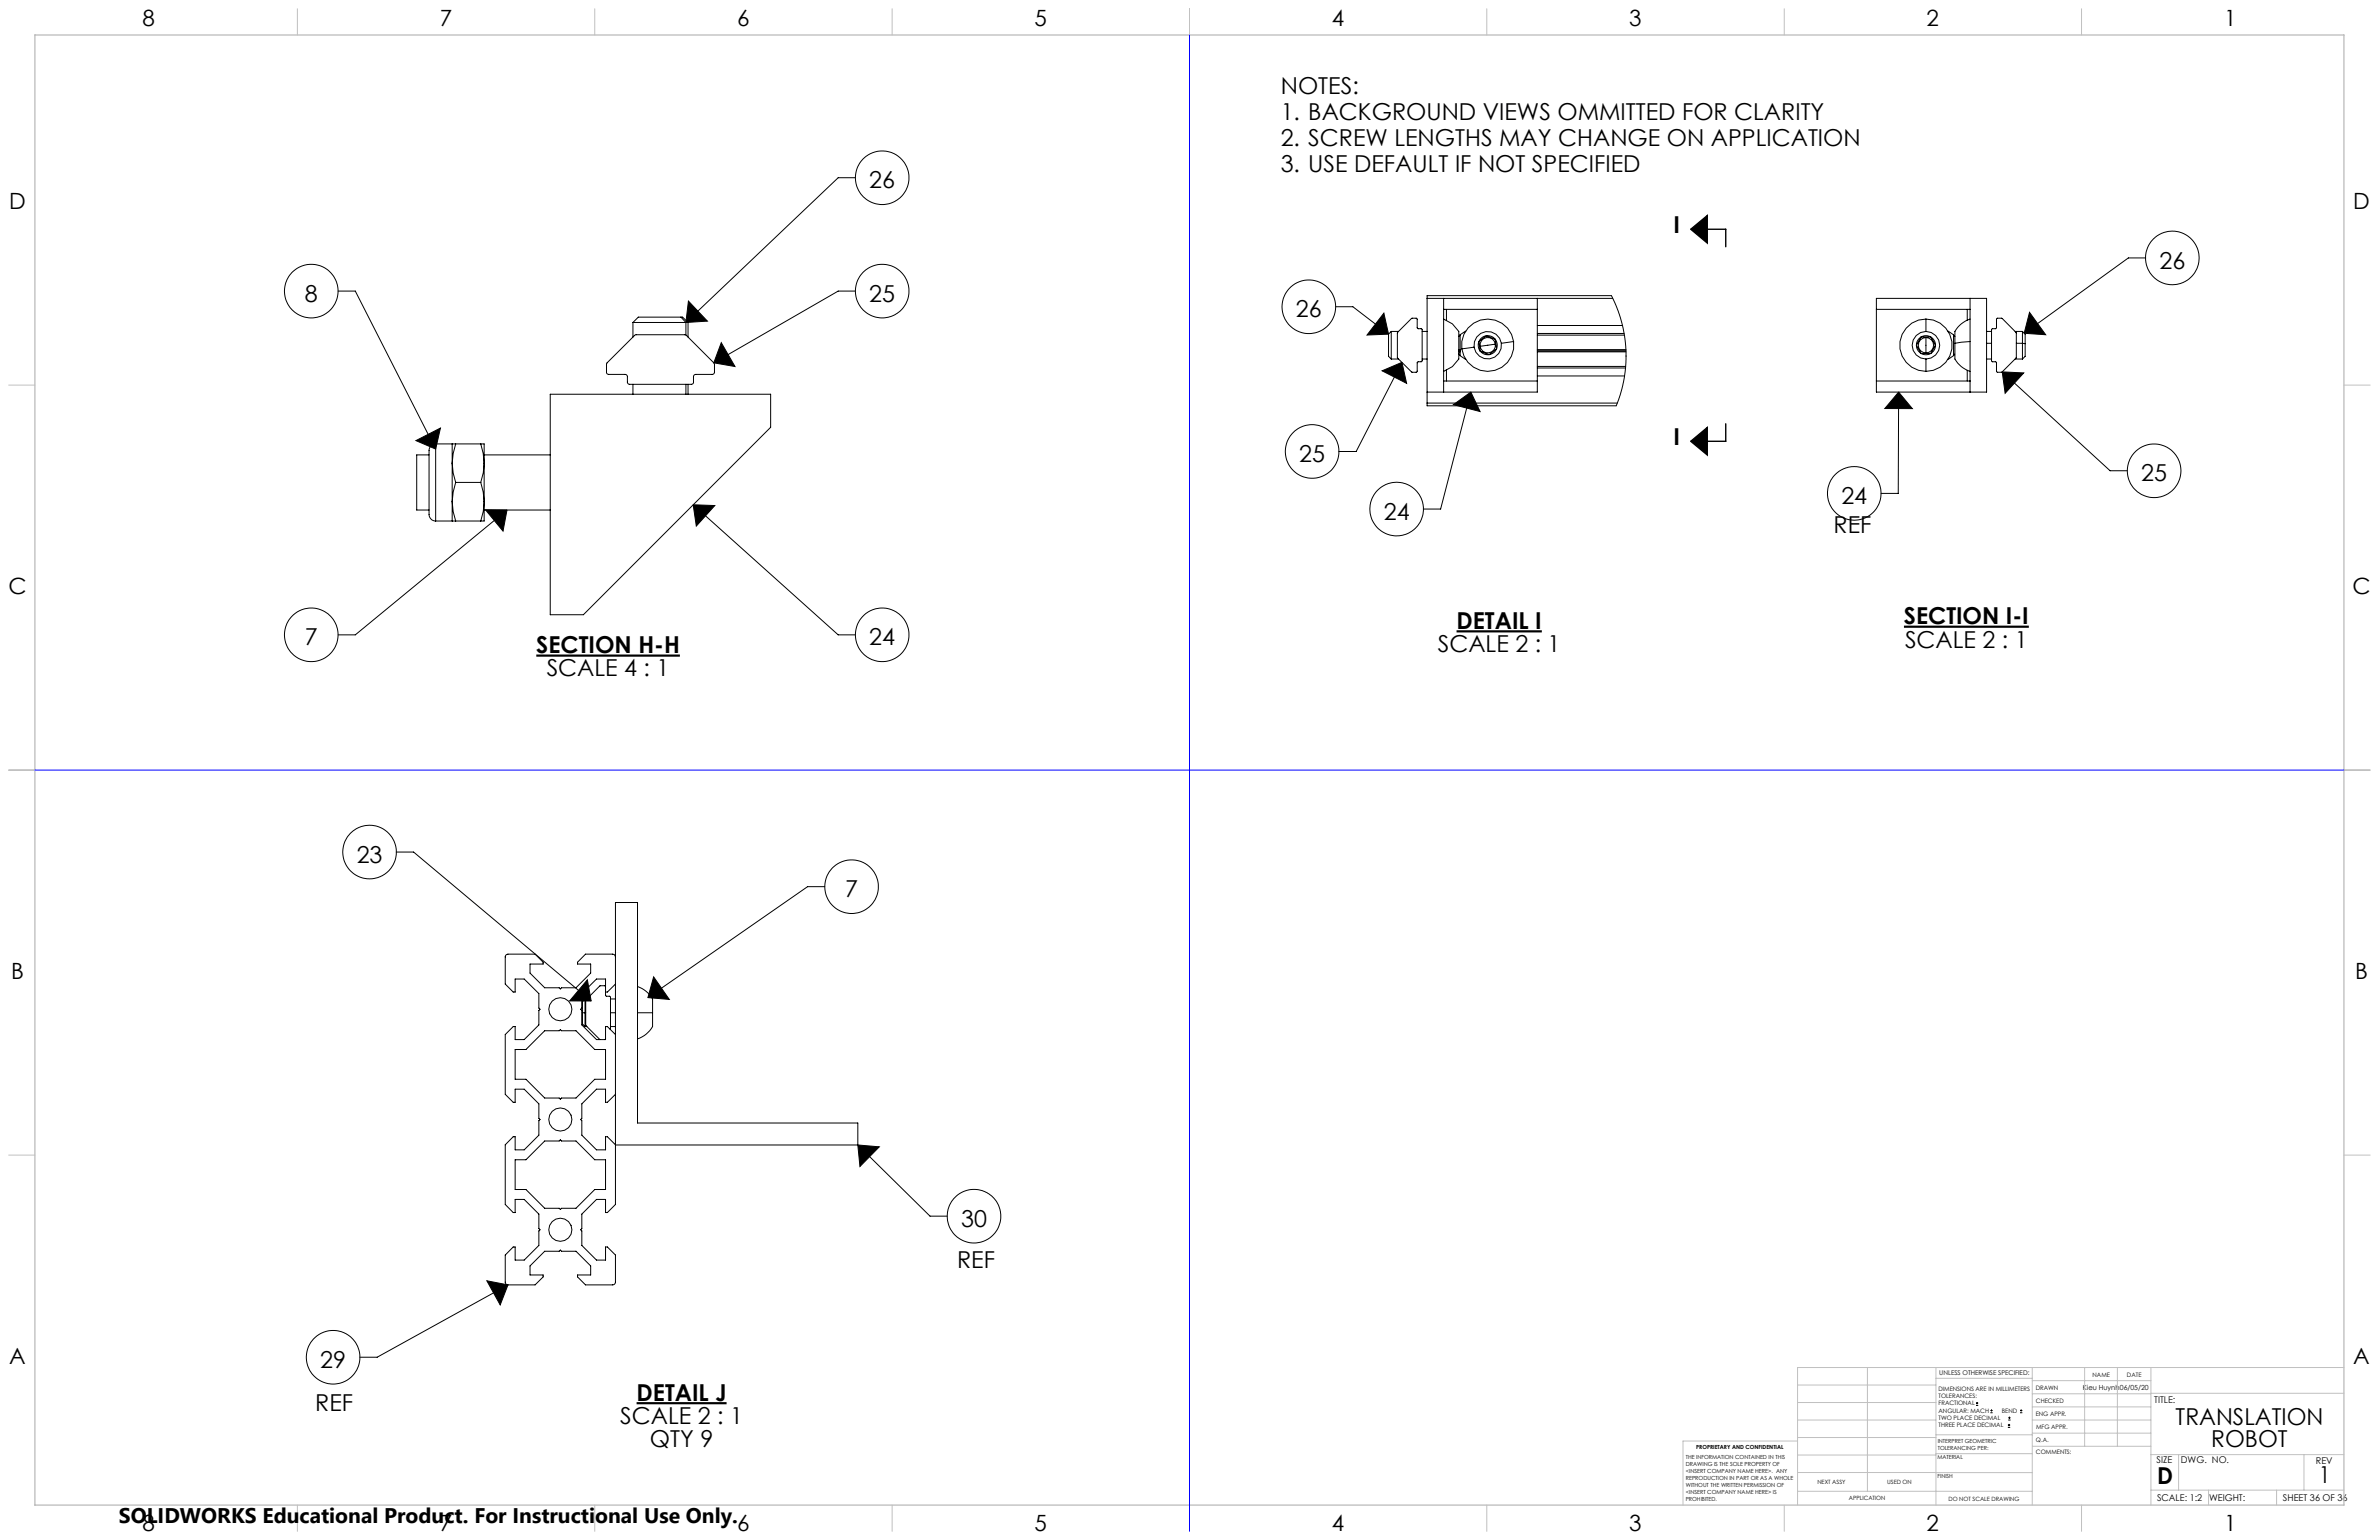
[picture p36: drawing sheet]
<svg xmlns="http://www.w3.org/2000/svg" width="864mm" height="559mm" viewBox="0 0 864 559" stroke-linecap="round" stroke-linejoin="round" font-family="sans-serif">
<defs><g id="words">
<g font-size="8.5">
<text x="464.9" y="34.2">NOTES:</text>
<text x="464.9" y="43.7">1. BACKGROUND VIEWS OMMITTED FOR CLARITY</text>
<text x="464.9" y="53.1">2. SCREW LENGTHS MAY CHANGE ON APPLICATION</text>
<text x="464.9" y="62.6">3. USE DEFAULT IF NOT SPECIFIED</text>
<text x="315.6" y="68.4">26</text>
<text x="607.5" y="84.7">I</text>
<text x="783.9" y="97.5">26</text>
<text x="110.7" y="109.5">8</text>
<text x="315.6" y="109.5">25</text>
<text x="470.4" y="115.2">26</text>
<text x="607.5" y="161.6">I</text>
<text x="471.6" y="167.7">25</text>
<text x="777.3" y="174.7">25</text>
<text x="668.4" y="182.9">24</text>
<text x="502.3" y="188.6">24</text>
<text x="665.6" y="193.2">REF</text>
<text x="691.2" y="226.5">SECTION I-I</text>
<text x="528.7" y="228.2">DETAIL I</text>
<text x="110.7" y="234.2">7</text>
<text x="194.7" y="237">SECTION H-H</text>
<text x="315.6" y="234.2">24</text>
<text x="521.9" y="236.6">SCALE 2 : 1</text>
<text x="691.5" y="235">SCALE 2 : 1</text>
<text x="198.5" y="245.4">SCALE 4 : 1</text>
<text x="129.5" y="313.1">23</text>
<text x="306.8" y="325.6">7</text>
<text x="348.9" y="445.2">30</text>
<text x="347.4" y="460">REF</text>
<text x="116.2" y="496.4">29</text>
<text x="231.1" y="508.2">DETAIL J</text>
<text x="114.4" y="512">REF</text>
<text x="225.1" y="516.7">SCALE 2 : 1</text>
<text x="789.8" y="517.1">TRANSLATION</text>
<text x="235.9" y="525.2">QTY 9</text>
<text x="802.7" y="525.2">ROBOT</text>
<text x="783.1" y="538.4">D</text>
<text x="841.8" y="538.3">1</text>
</g>
<g font-size="8.1">
<text x="51.7" y="9.3">8</text>
<text x="159.7" y="9.3">7</text>
<text x="267.6" y="9.3">6</text>
<text x="375.5" y="9.3">5</text>
<text x="483.5" y="9.3">4</text>
<text x="591.4" y="9.3">3</text>
<text x="699.4" y="9.3">2</text>
<text x="807.3" y="9.3">1</text>
<text x="3.3" y="76">D</text>
<text x="854.2" y="76">D</text>
<text x="3" y="215.7">C</text>
<text x="853.9" y="215.7">C</text>
<text x="4" y="355.4">B</text>
<text x="854.9" y="355.4">B</text>
<text x="3.3" y="495.1">A</text>
<text x="854.2" y="495.1">A</text>
<text x="51.7" y="555.4">8</text>
<text x="159.7" y="555.4">7</text>
<text x="267.6" y="555.4">6</text>
<text x="375.5" y="555.4">5</text>
<text x="483.5" y="555.4">4</text>
<text x="591.4" y="555.4">3</text>
<text x="699.4" y="555.4">2</text>
<text x="807.3" y="555.4">1</text>
</g>
<text font-size="7.7" x="43.2" y="552.5">SOLIDWORKS Educational Product. For Instructional Use Only.</text>
<g font-size="3.4">
<text x="782" y="508.9">TITLE:</text>
<text x="782.9" y="531">SIZE</text>
<text x="791.7" y="531">DWG. NO.</text>
<text x="840.7" y="531.1">REV</text>
<text x="783" y="544.6">SCALE: 1:2</text>
<text x="801.9" y="544.7">WEIGHT:</text>
<text x="828.7" y="544.6">SHEET 36 OF 36</text>
</g>
<text font-size="2.5" x="756.1" y="504.2">Kieu Huynh06/05/20</text>
<text font-size="2.4" x="704" y="499.1">UNLESS OTHERWISE SPECIFIED:</text>
<g font-size="2.2">
<text x="759.6" y="499.5">NAME</text>
<text x="772.1" y="499.6">DATE</text>
<text x="703.7" y="504.7">DIMENSIONS ARE IN MILLIMETERS</text>
<text x="703.7" y="507.3">TOLERANCES:</text>
<text x="703.7" y="510">FRACTIONAL</text>
<text x="739" y="504.3">DRAWN</text>
<text x="739.1" y="509.2">CHECKED</text>
<text x="703.7" y="512.6">ANGULAR: MACH</text>
<text x="703.7" y="515.3">TWO PLACE DECIMAL</text>
<text x="726.7" y="512.6">BEND</text>
<text x="739" y="513.9">ENG APPR.</text>
<text x="703.7" y="517.9">THREE PLACE DECIMAL</text>
<text x="739.1" y="518.6">MFG APPR.</text>
<text x="739.1" y="523.3">Q.A.</text>
<text x="739.1" y="527.5">COMMENTS:</text>
</g>
<g font-size="2.1">
<text x="659.7" y="538.6">NEXT ASSY</text>
<text x="685.1" y="538.6">USED ON</text>
<text x="671.1" y="544.4">APPLICATION</text>
<text x="707.3" y="544.5">DO NOT SCALE DRAWING</text>
</g>
<g font-size="2">
<text x="615.7" y="525.8">PROPRIETARY AND CONFIDENTIAL</text>
<text x="703.4" y="523.5">INTERPRET GEOMETRIC</text>
<text x="703.4" y="526">TOLERANCING PER:</text>
<text x="612" y="529.4">THE INFORMATION CONTAINED IN THIS</text>
<text x="612" y="531.9">DRAWING IS THE SOLE PROPERTY OF</text>
<text x="703.3" y="529.6">MATERIAL</text>
<text x="612" y="534.5">&lt;INSERT COMPANY NAME HERE&gt;. ANY</text>
<text x="612" y="537">REPRODUCTION IN PART OR AS A WHOLE</text>
<text x="612" y="539.5">WITHOUT THE WRITTEN PERMISSION OF</text>
<text x="703.3" y="536.4">FINISH</text>
<text x="612" y="542">&lt;INSERT COMPANY NAME HERE&gt; IS</text>
<text x="612" y="544.6">PROHIBITED.</text>
</g>
</g></defs>
<path d="M194.7 237.9h52.1M528.7 229.1h31M691.2 227.4h45.3M231.1 509.2h32.7" fill="none" stroke="#000" stroke-width=".79" stroke-linecap="butt"/>
<g fill="none" stroke="#000" stroke-width=".36">
<path d="M310.5 64.5h-6.2l-55.3 52.5M778.9 93.6h-6.3l-37.8 27.3M122.7 105.6h6.3l29.2 57.3M229.8 117h19.2M229.8 117v5.3M247.2 115.1h-15.5l-1.9 1.9M247.2 115.1h.6l2 1.9M247.2 115.1l1.8 1.9M249 117h.8M249 117v4.6M249.8 117v5.3M249.9 109.3l6.9 7.2-7.8 .5z"/>
<path d="M310.5 105.6h-6.2l-45.2 26.1M484.9 111.3h6.2l12.9 9.9M502.4 113.6l1.6 7.6-7.7 .4zM518.1 108.3v-1h66.8l2.5 5.6 1.4 4.3 1 5 .5 5.5-.2 5.4-.6 4.7-1.2 5.1-1.6 4.3h-68.6v-.9M518.1 108.3v38M518.1 108.3h67.3M524.1 115.8l3.1 1.7 2.4 2.8v10l-2.4 2.7-3.1 1.8M524.1 108.3v34M524.1 112.3h34M525.1 112.3v4M558.1 108.3v34h-40M558.1 118.1h30.9"/>
<path d="M681.1 108.3h40v34h-40zM681.1 112.3h34.1M699.1 115.8v4.5M699.1 115.8a9.5 9.5 0 0 1 9.5 9.5 9.5 9.5 0 0 1-9.5 9.5M699.1 115.8a9.5 9.5 0 0 0-9.5 9.5 9.5 9.5 0 0 0 9.5 9.5M714.1 112.3v3.9M715.2 115.8a9.2 9.2 0 0 0-5.6 4.6v4.2M715.2 108.3v34M724.9 115.6h1.9l5.1 5.2v9l-5.3 5.3-1.8-.2-.1-3.4-.3-.2h-1.1l-.4-.3v-11.4l.4-.3h1.1l.3-.3zM736.7 113.3l5.9 8.2-7.8-.6zM220.4 131.7l10.3-10.2h18l10.5 10.2 .2 3.4-.7 .8-6.6 .1-.4 .7v2.3l-.6 .5h-22.7l-.6-.7v-2.3l-.5-.6h-6.5l-.4-.3-.2-.4v-3.1zM229.8 139.5v3.6"/>
<path d="M249 139.5v3.6M249.8 139.5v3.6M261.8 124.4l5 8.6-7.7-1.3zM501.7 134.5l7.2-3 1.7 7.6zM504 121.2v8.1l1 1M505 120.3v10M505 130.3h2.7M505 120.3h2.7M505 120.3l-1 .9M507.4 120.6l5-5.1 2 .1 .1 3.4 .3 .3h1.1l.4 .3v11.4l-.4 .3-1.3 .1-.1 3.4-.3 .2h-1.8l-5.1-5.1zM508.9 131.5l-16.6 32.3h-6.3M516.3 130.3h1.8"/>
<path d="M516.3 120.3h1.8M524.1 138.3h34M525.1 134.2v4.1M529.6 128.4l.6 .8 1.9 1.2M529.6 127.3h.4M529.6 126.9h.4M529.6 127.7h.4M530 121.6h.1M530 121.5v7.5M532.1 120.2l-1.9 1.2-.6 .7M535.1 126l-4.5 .6M536.9 124a3.5 3.5 0 0 0 .4 3.4"/>
<path d="M536.9 124l.4 3.4M537.3 127.4a3.5 3.5 0 0 0 3.3 1.3M537.3 127.4l3.3 1.3M539.6 121.8a3.4 3.4 0 0 1 3.2 1.3M539.6 121.8a3.4 3.4 0 0 0-2.7 2.2M539.6 121.8l-2.7 2.2M539.6 121.8l3.2 1.3M542.8 123.1a3.5 3.5 0 0 1 .5 3.5M542.8 123.1l.5 3.5M542.8 124.9a2.8 2.8 0 0 0-3.1-2.4 2.8 2.8 0 0 0-2.4 3.2M542.8 124.9a2.8 2.8 0 0 1-2.4 3.1 2.8 2.8 0 0 1-3.1-2.3M542.8 124.9l-5.5 .8"/>
<path d="M543.3 126.6a3.6 3.6 0 0 1-2.7 2.1M543.3 126.6l-2.7 2.1M545 124.6a5 5 0 0 1-4.2 5.6 5 5 0 0 1-5.7-4.2M545 124.6a5 5 0 0 0-5.7-4.3 5 5 0 0 0-4.2 5.7M549.5 123.9a9.5 9.5 0 0 0-10.8-8 9.5 9.5 0 0 0-8.1 10.7M549.5 123.9l-4.5 .7M549.5 123.9a9.5 9.5 0 0 1-8.1 10.8 9.5 9.5 0 0 1-10.8-8.1M558.1 121h31.5M558.1 136.4h31.6M558.1 133.5h32M558.1 121.6h31.6M558.1 133h32"/>
<path d="M558.1 127.3h32.1M558.1 126.9h32.1M558.1 127.7h32.2M681.1 138.3h34.1M695.7 125.3a3.4 3.4 0 0 0 1.7 3M695.7 125.3l1.7 3M697.4 128.3a3.5 3.5 0 0 0 3.5 0M697.4 128.3h3.5M697.4 122.3a3.4 3.4 0 0 0-1.7 3M697.4 122.3a3.5 3.5 0 0 1 3.5 0M697.4 122.3l-1.7 3M697.4 122.3h3.5"/>
<path d="M699.1 120.3a5 5 0 0 1 5 5 5 5 0 0 1-5 5M699.1 120.3a5 5 0 0 0-5 5 5 5 0 0 0 5 5M699.1 130.3v4.5M699.1 122.4a2.8 2.8 0 0 1 2.8 2.9 2.8 2.8 0 0 1-2.8 2.8M699.1 122.4a2.8 2.8 0 0 0-2.8 2.9 2.8 2.8 0 0 0 2.8 2.8M699.1 122.4v5.7M700.9 122.3a3.4 3.4 0 0 1 1.7 3M700.9 122.3l1.7 3M702.6 125.3a3.4 3.4 0 0 1-1.7 3M702.6 125.3l-1.7 3M707.1 120.2l2.5 1.9M709.2 121.5v7.5"/>
<path d="M709.6 128.5l-2.5 1.9M709.6 124.6v3.7a3.6 3.6 0 0 0 1.7 4.1l1.4 1.2 2.5 1.2M714.1 134.4v3.9M715.2 123.9l-5.6 .7M721.1 130.3h1.8M721.1 120.3h1.8M721.1 124.6h1.8M726.8 134.9l7.8 .4-6.7 7.4zM726.8 134.9l39.2 35.9h6.2M731.5 130.3h2.7M731.5 120.3h2.7M731.9 124.6h2.3"/>
<path d="M734.2 124.6v5.7M734.2 120.3v4.3M734.2 120.3a2.37 2.37 0 0 1 1 2.9v1.5M734.2 124.6l1 .1M735.2 124.7v4.6l-1 1M151 159.9l8.9-4.6-1.7 7.6zM199.7 143.1h80.1v11.9l-68 68.1h-12.1zM518.1 146.3h69M527.6 146.8l6.3-4.5 3.4 7zM533.9 142.3l-10.9 42.4h-6.3M689.2 142.3l5 6-10-.1zM689.2 142.3l-.1 36.7h-6.3"/>
<path d="M155.8 165.1h-4.5v20h4.5M158.2 161.1a2.7 2.7 0 0 0-2.4 3.5v20.9a2.7 2.7 0 0 0 2.4 3.6M158.2 161.1v28M158.2 161.1h5.9M164.1 168.1l.4 3.5 .9 3.4M164.1 168.1v14M164.1 161.1v7M164.1 161.1h1.3M165.4 161.1l-.9 3.5-.4 3.5M165.4 175l-.9 3.6-.4 3.5M165.4 161.1h9.1M165.4 175h9.1"/>
<path d="M174.5 161.1l.9 3.4 .4 3.6M174.5 175l.9 3.5 .4 3.6M174.5 161.1h1.3v7M175.8 168.1l-.4 3.5-.9 3.4M175.8 168.1v14M175.8 165.1h23.9M158.2 189.1h5.9M164.1 182.1l.4 3.5 .9 3.5M164.1 182.1v7M164.1 189.1h1.3M165.4 189.1h9.1M175.8 182.1l-.4 3.5-.9 3.5"/>
<path d="M175.8 182.1v7h-1.3M175.8 185.1h23.9M176.2 185l7.8 .1-1.4 7.6zM184 185.1l-55 45.3h-6.3M251.6 183.2l7.9 .2-6.7 7.5zM251.6 183.2l52.7 47.2h6.2M143.9 309.2h6.2l64.5 54M299.4 321.7h-6.2l-58 40.3M213.2 355.5l1.4 7.7h-7.8zM219.8 358.1l-.3-.4-1.8 .1-5.1 5.1v9.1l5.2 5.2M223.4 347.2a1.09 1.09 0 0 0-1-1h-9.9l-2.8 2.9v.7h4.7v3.3l-5.3 5.3h-5.3l-.4 .4-.4-.4h-5.3l-5.3-5.3v-3.3h4.8v-.7l-3-2.9h-9.8a1.02 1.02 0 0 0-1 1v9.9l2.9 2.9h.7v-4.8h3.3l5.3 5.3v5.3l.4 .4-.4 .4v5.3l-5.3 5.3h-3.3v-4.7h-.7l-2.9 2.9v21.7l2.9 2.9h.7v-4.8h3.3l5.3 5.3v5.3l.4 .4-.4 .4v5.3l-5.3 5.3h-3.3v-4.7h-.7l-2.9 2.9v21.7l2.9 2.9h.7v-4.8h3.3l5.3 5.3v5.3l.4 .4-.4 .5v5.2l-5.3 5.3h-3.3v-4.7h-.7l-2.9 2.9v9.8a.96 .96 0 0 0 1 1M223.4 357.1l-2.9 2.9h-.7"/>
<path d="M231.4 358a9 9 0 0 1 5.5 4.9v4.6M237.3 354.5l5.7 8.2-7.8-.7zM211.4 367.5v4l1 1M211.4 367.5h1.2M212.4 362.5v10M212.4 362.5l-1 1v4M212.4 372.5h.6M212.4 362.5h.6M219.8 376.9l-.2 .3M221.4 373.4l.2-11.6-.3-.3h-1.1l-.4-.3v-6h-3.3l-5.3 5.3v5.3l-.4 .4 .4 .4v5.3l5.3 5.3h3.3v-4.7h.7l2.9 2.9M221.6 372.5h1.8M221.6 362.5h1.8"/>
<path d="M221.6 367.5h1.8M231.4 367.5h5.5M236.9 367.5v1.9a5.1 5.1 0 0 1-.5 3.8l-2.5 2.6-2.5 1.2M187 380.8h3.9l6.8-6.8h5.3l.4-.4 .4 .4h5.3l6.8 6.8h3.9v10.8h-3.9l-6.8 6.8h-5.3l-.4 .5-.4-.5h-5.3l-6.8-6.8h-3.9zM223.4 397.1l-2.9 2.9h-.7v-4.8h-3.3l-5.3 5.3v5.3l-.4 .4 .4 .4v5.3l5.3 5.3h3.3v-4.7h.7l2.9 2.9M223.4 415.5h88M311.4 415.5l7.8 .6-7 7.2zM311.4 415.5l26.2 25.8h6.3M311.4 415.5v-8h-80v-80h-8v109.6l-2.9 2.9h-.7v-4.8h-3.3l-5.3 5.3v5.3l-.4 .4 .4 .5v5.2l5.3 5.3h3.3v-4.7h.7l2.9 2.9v9.8a1.02 1.02 0 0 1-1 1h-9.9l-2.8-2.9v-.7h4.7v-3.2l-5.3-5.4h-5.3l-.4-.4-.4 .4h-5.3l-5.3 5.4v3.2h4.8v.7l-3 2.9h-9.8M187 420.8h3.9l6.8-6.8h5.3l.4-.4 .4 .4h5.3l6.8 6.8h3.9v10.8h-3.9l-6.8 6.8h-5.3l-.4 .5-.4-.5h-5.3l-6.8-6.8h-3.9zM176.7 464.7l7.7 1.5-2.8 7.3zM184.4 466.2l-47.5 26.3h-6.2"/>
<path d="M717.3 510h.8M717.3 509.1h.8M717.7 508.7v.9M722.5 512.6h.8M722.5 511.8h.8M722.9 511.4v.8M728.9 517.9h.8M728.9 517.1h.8M729 515.3h.9M729 514.5h.9M729.3 516.7v.8M729.4 514v.9"/>
<path d="M733.3 512.6h.8M733.3 511.8h.8M733.7 511.4v.8"/>
<circle cx="320.2" cy="64.5" r="9.7"/>
<circle cx="788.6" cy="93.6" r="9.7"/>
<circle cx="113" cy="105.6" r="9.7"/>
<circle cx="320.2" cy="105.6" r="9.7"/>
<circle cx="475.1" cy="111.3" r="9.7"/>
<circle cx="476.3" cy="163.8" r="9.7"/>
<circle cx="673.1" cy="179" r="9.7"/>
<circle cx="782" cy="170.8" r="9.7"/>
<circle cx="507" cy="184.7" r="9.7"/>
<circle cx="113" cy="230.3" r="9.7"/>
<circle cx="320.2" cy="230.3" r="9.7"/>
<circle cx="134.2" cy="309.2" r="9.7"/>
<circle cx="309.1" cy="321.7" r="9.7"/>
<circle cx="203.4" cy="366.2" r="4.2"/>
<circle cx="203.4" cy="406.2" r="4.2"/>
<circle cx="203.4" cy="446.2" r="4.2"/>
<circle cx="353.6" cy="441.3" r="9.7"/>
<circle cx="120.9" cy="492.5" r="9.7"/>
</g>
<path d="M613.8 83.2h12.7v6.3M613.8 83.2l6-5v10zM626.5 153.8v6.3h-12.7M613.8 160.1l6-5v10z" fill="none" stroke="#000" stroke-width=".5"/>
<g fill="none" stroke="#c0c0c0" stroke-width=".36">
<path d="M108 3.2v9.5M215.9 3.2v9.5M323.8 3.2v9.5M431.8 3.2v9.5M539.7 3.2v9.5M647.7 3.2v9.5M755.6 3.2v9.5M3.1 139.7h9.6M850.9 139.7h9.5M3.1 279.4h9.6M850.9 279.4h9.5M3.1 419.1h9.6"/>
<path d="M850.9 419.1h9.5M677.9 496.2v44.9M702.8 496.2v49.9M737.7 496.2v49.9M756.7 496.2v28.6M768.6 496.2v28.6M780.8 496.2v49.9M850.9 496.2h-198.4v49.9M652.5 515.3h50.3M652.5 508.9h50.3M652.5 502.6h50.3M702.8 500.1h34.9"/>
<path d="M737.7 510.5h43.1M737.7 505.7h43.1M737.7 501h43.1M737.7 515.3h43.1M780.8 505.6h70.1M652.5 534.3l85.2 .1M652.5 528h50.3M652.5 521.6h50.3M652.5 522.9h-41.6v23.2M702.8 527.5h35M702.8 520.6h35M737.7 520h43.1"/>
<path d="M737.8 524.8h43M780.8 527.8h70.1M790.9 527.8v12.9M836.4 527.8v12.9M108 546.1v9.6M215.9 546.1v9.6M323.8 546.1v9.6M431.8 546.1v9.6M539.7 546.1v9.6M647.7 546.1v9.6M652.5 541.1h85.2M755.6 546.1v9.6"/>
<path d="M780.8 540.7h70.1M801.7 540.7v5.4M826.4 540.7v5.4"/>
</g>
<path d="M12.7 12.7h838.2v533.4h-838.2z" fill="none" stroke="#c0c0c0" stroke-width=".5"/>
<path d="M431.8 12.7v543M12.7 279.4h838.2" fill="none" stroke="#00f" stroke-width=".36"/>
<g fill="#000">
<path d="M613.8 83.2l6-5v10zM613.8 160.1l6-5v10z"/>
<path d="M213.2 355.5l1.4 7.7h-7.8zM237.3 354.5l5.7 8.2-7.8-.7zM176.7 464.7l7.7 1.5-2.8 7.3zM311.4 415.5l7.8 .6-7 7.2zM501.7 134.5l7.2-3 1.7 7.6zM502.4 113.6l1.6 7.6-7.7 .4zM527.6 146.8l6.3-4.5 3.4 7zM726.8 134.9l7.8 .4-6.7 7.4zM689.2 142.3l5 6-10-.1zM736.7 113.3l5.9 8.2-7.8-.6zM151 159.9l8.9-4.6-1.7 7.6zM176.2 185l7.8 .1-1.4 7.6zM251.6 183.2l7.9 .2-6.7 7.5zM249.9 109.3l6.9 7.2-7.8 .5zM261.8 124.4l5 8.6-7.7-1.3z"/>
</g>
<use href="#words"/>
</svg>
